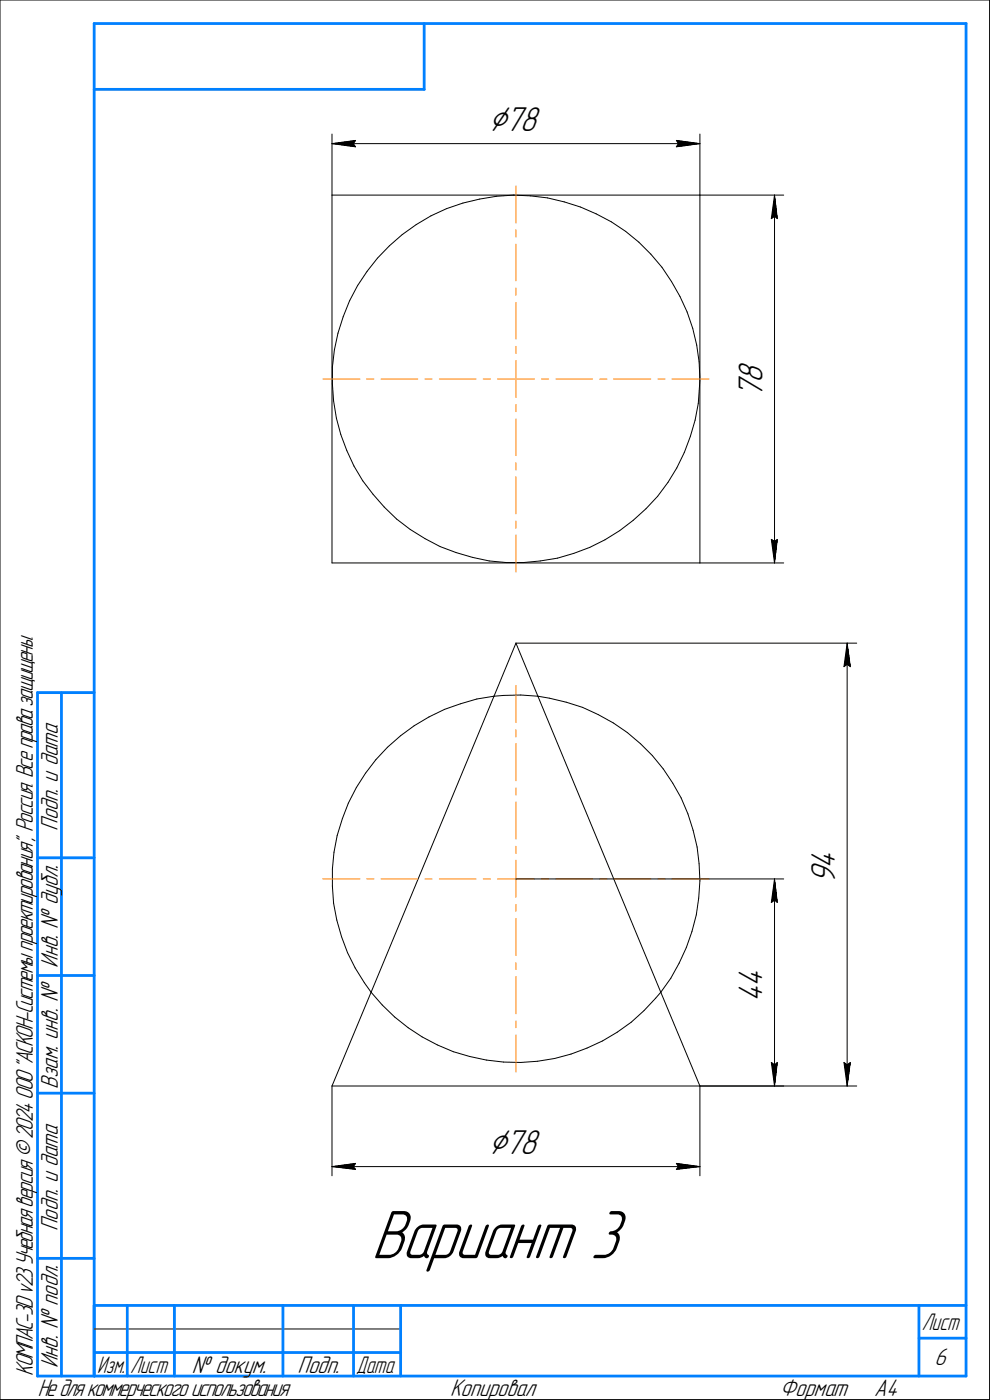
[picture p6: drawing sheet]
<svg xmlns="http://www.w3.org/2000/svg" width="210mm" height="297mm" viewBox="0 0 210 297" stroke-linecap="round" stroke-linejoin="round" font-family="sans-serif">
<defs><g id="words">
<text font-size="15.6" x="78.8" y="267">Вариант 3</text>
<g font-size="8.5">
<text x="103.7" y="27.9">⌀78</text>
<text x="103.7" y="245">⌀78</text>
</g>
<g font-size="7.8">
<text x="161.8" y="81.3" transform="rotate(-90 161.8 81.3)">8</text>
<text x="161.8" y="84.5" transform="rotate(-90 161.8 84.5)">7</text>
<text x="177.2" y="184.4" transform="rotate(-90 177.2 184.4)">4</text>
<text x="177.2" y="187.6" transform="rotate(-90 177.2 187.6)">9</text>
<text x="161.8" y="209.4" transform="rotate(-90 161.8 209.4)">4</text>
<text x="161.8" y="212.6" transform="rotate(-90 161.8 212.6)">4</text>
</g>
<g font-size="5.4">
<text x="12.3" y="176.2" transform="rotate(-90 12.3 176.2)">Подп. и дата</text>
<text x="12.3" y="205.3" transform="rotate(-90 12.3 205.3)">Инв. № дубл.</text>
<text x="12.3" y="231.1" transform="rotate(-90 12.3 231.1)">Взам. инв. №</text>
<text x="12.3" y="261.2" transform="rotate(-90 12.3 261.2)">Подп. и дата</text>
<text x="7" y="292" transform="rotate(-90 7 292)">КОМПАС-3Dv23Учебнаяверсия©2024ООО&quot;АСКОН-Системыпроектирования&quot;, Россия. Всеправазащищены.</text>
<text x="12.3" y="290.3" transform="rotate(-90 12.3 290.3)">Инв. № подл.</text>
<text x="40.7" y="291.3">№ докум.</text>
<text x="63.1" y="291.3">Подп.</text>
<text x="198.3" y="289.8">6</text>
<text x="8" y="296.3">Недлякоммерческогоиспользования</text>
<text x="95.5" y="296.3">Копировал</text>
<text x="165.5" y="296.3">Формат</text>
<text x="185.5" y="296.3">A4</text>
</g>
<g font-size="5.3">
<text x="195.6" y="282.3">Лист</text>
<text x="20.6" y="291.3">Изм.</text>
<text x="27.6" y="291.3">Лист</text>
<text x="75.6" y="291.3">Дата</text>
</g>
</g></defs>
<g fill="none" stroke="#000" stroke-width=".21">
<path d="M0 0v297zM0 0h210zM210 0v297zM70.4 28.4v13zM70.4 30.5l5-.7zM70.4 30.5l5 .7zM70.4 30.5h78.1zM74.9 30.5l.5 .7zM75.4 29.8l-.5 .7zM143.5 31.2l5-.7zM143.5 29.8l.4 .7zM143.5 29.8l5 .7z"/>
<path d="M143.9 30.5l-.4 .7zM148.5 28.4v13zM70.4 41.4v78.1zM70.4 41.4h39.1zM77.9 57.6l-2 3zM80.1 54.8l-2.2 2.8zM82.6 52.2l2.7-2.4zM82.6 52.2l-2.5 2.6zM85.3 49.8l3-2.1zM88.3 47.7l3.1-1.9zM91.4 45.8l3.3-1.5zM94.7 44.3l3.5-1.2z"/>
<path d="M98.2 43.1l3.6-.9zM101.8 42.2l3.5-.5zM105.3 41.7l3.7-.3zM109 41.4l3.6 .2zM109.5 41.4h39zM112.6 41.6l3.6 .4zM116.2 42l3.5 .8zM119.7 42.8l3.5 1.1zM123.2 43.9l3.3 1.5zM126.5 45.4l3.2 1.7zM129.7 47.1l3.1 2zM132.8 49.1l2.8 2.3z"/>
<path d="M135.6 51.4l2.5 2.5zM138.1 53.9l2.4 2.8zM140.5 56.7l2 3.1zM142.5 59.8l1.8 3.1zM148.5 41.4v78.1zM148.5 41.4h17.8zM163.7 46.4l.6-.5zM164.3 41.4l.6 5zM164.3 45.9l.6 .5zM164.3 41.4l-.6 5zM164.3 41.4v78.1zM70.5 77.9v3.5z"/>
<path d="M71 74.3l-.5 3.6zM71.7 70.7l-.7 3.6zM72.8 67.2l-1.1 3.5zM74.2 63.8l-1.4 3.4zM75.9 60.6l-1.7 3.2zM144.3 62.9l1.5 3.3zM145.8 66.2l1.2 3.5zM147 69.7l.8 3.5zM147.8 73.2l.5 3.6zM148.3 76.8l.2 3.6zM70.5 81.4l.3 3.7zM70.8 85.1l.6 3.6z"/>
<path d="M71.4 88.7l.9 3.5zM72.3 92.2l1.3 3.4zM73.6 95.6l1.5 3.3zM75.1 98.9l1.9 3.1zM143.6 99.3l-1.9 3.1zM145.2 96l-1.6 3.3zM146.5 92.6l-1.3 3.4zM147.5 89.2l-1 3.4zM148.2 85.6l-.7 3.6zM148.4 82l-.2 3.6zM148.5 80.4l-.1 1.6zM70.4 119.5h78.1z"/>
<path d="M77 102l2.2 2.9zM79.2 104.9l2.3 2.7zM81.5 107.6l2.7 2.6zM84.2 110.2l2.8 2.2zM87 112.4l3.2 1.9zM90.2 114.3l3.2 1.7zM93.4 116l3.4 1.3zM96.8 117.3l3.4 1zM100.2 118.3l3.6 .7zM103.8 119l3.6 .4zM107.4 119.4h3.7zM111.1 119.4l3.5-.4z"/>
<path d="M114.6 119l3.7-.6zM118.3 118.4l3.5-1zM121.8 117.4l3.3-1.2zM125.1 116.2l3.3-1.6zM128.4 114.6l3.1-2zM131.5 112.6l2.9-2.2zM134.4 110.4l2.7-2.5zM139.5 105.3l-2.4 2.6zM141.7 102.4l-2.2 2.9zM148.5 119.5h17.8zM163.7 114.5l.6 5zM163.7 114.5l.6 .4z"/>
<path d="M164.3 114.9l.6-.4zM164.9 114.5l-.6 5zM109.5 136.5l-4.7 11.2zM109.5 136.5l4.6 11.2zM109.5 136.5h72.3zM179.7 136.5l.7 5zM179.7 136.5l-.6 5zM179.7 136.5v94zM82.2 158.6l2.8-2.5zM82.2 158.6l-2.4 2.6zM85 156.1l2.9-2.1zM87.9 154l3.1-1.9z"/>
<path d="M91 152.1l3.3-1.6zM94.3 150.5l3.4-1.1zM97.7 149.4l3.5-1.1zM101.2 148.3l3.6-.6zM104.8 147.7l-26.1 62.9zM104.8 147.7l2.1-.1zM106.9 147.6l3.6-.1zM110.5 147.5l3.6 .2zM114.1 147.7l26.1 62.9zM114.1 147.7l2.5 .5zM116.6 148.2l3.5 .8zM120.1 149l3.5 1.1z"/>
<path d="M123.6 150.1l3.3 1.5zM126.9 151.6l3.2 1.8zM130.1 153.4l3 2zM133.1 155.4l2.8 2.4zM135.9 157.8l2.5 2.6zM179.1 141.5l.6-.5zM179.7 141l.7 .5zM71.5 177.3l-.6 3.5zM72.6 173.7l-1.1 3.6zM73.9 170.4l-1.3 3.3zM75.6 167.1l-1.7 3.3zM77.6 164.1l-2 3z"/>
<path d="M79.8 161.2l-2.2 2.9zM138.4 160.4l2.3 2.8zM140.7 163.2l2 3zM142.7 166.2l1.8 3.1zM144.5 169.3l1.5 3.4zM146 172.7l1.1 3.5zM147.1 176.2l.8 3.5zM147.9 179.7l.4 3.6zM70.5 184.4v3.6zM70.5 188l.3 3.7zM70.8 191.7l.7 3.5zM70.9 180.8l-.4 3.6z"/>
<path d="M71.5 195.2l1 3.6zM72.5 198.8l1.2 3.4zM109.5 186.5h56.8zM146.8 197.7l-1.2 3.4zM147.7 194.1l-.9 3.6zM148.3 190.6l-.6 3.5zM148.3 183.3l.2 3.6zM148.5 186.9l-.2 3.7zM163.7 191.5l.6-.5zM164.3 186.5l.6 5zM164.3 191l.6 .5zM164.3 186.5l-.6 5z"/>
<path d="M164.3 186.5v44zM73.7 202.2l1.7 3.2zM75.4 205.4l1.9 3.1zM77.3 208.5l1.4 2.1zM78.7 210.6l-8.3 19.9zM78.7 210.6l2.4 2.7zM81.1 213.3l2.6 2.5zM83.7 215.8l2.9 2.3zM86.6 218.1l3 1.9zM131 219l2.9-2.1zM133.9 216.9l2.8-2.4zM139.1 211.8l-2.4 2.7z"/>
<path d="M140.2 210.6l8.3 19.9zM140.2 210.6l-1.1 1.2zM142.3 207.6l-2.1 3zM144.1 204.4l-1.8 3.2zM145.6 201.1l-1.5 3.3zM70.4 230.5h78.1zM70.4 230.5v19zM89.6 220l3.2 1.7zM92.8 221.7l3.4 1.5zM96.2 223.2l3.5 1zM99.7 224.2l3.5 .8zM103.2 225l3.6 .4z"/>
<path d="M106.8 225.4l3.7 .1zM110.5 225.5l3.5-.3zM114 225.2l3.7-.6zM117.7 224.6l3.5-.9zM121.2 223.7l3.3-1.3zM124.5 222.4l3.3-1.5zM127.8 220.9l3.2-1.9zM148.5 230.5h17.8zM148.5 230.5h33.3zM148.5 230.5v19zM163.7 225.5l.6 5zM163.7 225.5l.6 .5z"/>
<path d="M164.3 226l.6-.5zM164.9 225.5l-.6 5zM179.1 225.5l.6 5zM179.1 225.5l.6 .5zM179.7 226l.7-.5zM180.4 225.5l-.7 5zM70.4 247.6l5-.7zM70.4 247.6l5 .6zM70.4 247.6h78.1zM74.9 247.6l.5 .6zM75.4 246.9l-.5 .7zM143.5 248.2l5-.6z"/>
<path d="M143.5 246.9l.4 .7zM143.5 246.9l5 .7zM143.9 247.6l-.4 .6zM0 297h210zM20 282h65z"/>
</g>
<g fill="none" stroke="#ff8000" stroke-width=".21">
<path d="M109.5 39.5v7.8zM109.5 48.8v1.5zM109.5 51.8v7.8zM109.5 61.1v1.6zM109.5 64.2v7.8zM109.5 73.5v1.5zM109.5 76.5v3.9zM68.5 80.4h7.9zM77.8 80.4h1.5zM80.9 80.4h7.7zM90.2 80.4h1.5zM93.2 80.4h7.8z"/>
<path d="M102.5 80.4h1.6zM105.6 80.4h3.9zM109.5 80.4h3.9zM109.5 98.2v1.5zM109.5 88.9v7.8zM109.5 85.9v1.5zM109.5 80.4v3.9zM114.9 80.4h1.5zM117.9 80.4h7.8zM127.3 80.4h1.5zM130.2 80.4h7.9zM139.6 80.4h1.5z"/>
<path d="M142.6 80.4h7.9zM109.5 113.5v7.9zM109.5 110.6v1.5zM109.5 101.2v7.9zM109.5 145.5v7.8zM109.5 154.9v1.5zM109.5 157.8v7.9zM109.5 167.2v1.5zM109.5 170.2v7.9zM109.5 179.6v1.5zM68.5 186.5h7.9zM77.8 186.5h1.5z"/>
<path d="M80.9 186.5h7.7zM90.2 186.5h1.5zM93.2 186.5h7.8zM102.5 186.5h1.6zM105.6 186.5h3.9zM109.5 186.5h3.9zM109.5 194.9v7.9zM109.5 191.9v1.5zM109.5 186.5v3.9zM109.5 182.5v4zM114.9 186.5h1.5zM117.9 186.5h7.8z"/>
<path d="M127.3 186.5h1.5zM130.2 186.5h7.9zM139.6 186.5h1.5zM142.6 186.5h7.9zM109.5 219.6v7.9zM109.5 216.7v1.4zM109.5 207.3v7.8zM109.5 204.3v1.4z"/>
</g>
<g fill="#fff" stroke="#fff" stroke-width=".21">
<path d="M156.2 204.4h7.1zM156.2 204.5h7.1zM156.2 204.6h7.1zM156.2 204.6h7.1zM156.2 204.7h7.1zM156.2 204.8h7.1zM156.2 204.9h7.1zM156.2 205h7.1zM156.2 205.1h7.1zM156.2 205.1h7.1zM156.2 205.2h7.1zM156.2 205.3h7.1zM156.2 205.4h7.1zM156.2 205.5h7.1zM156.2 205.6h7.1zM156.2 205.7h7.1zM156.2 205.7h7.1zM156.2 205.8h7.1zM156.2 205.9h7.1zM156.2 206h7.1zM156.2 206.1h7.1zM156.2 206.2h7.1zM156.2 206.2h7.1zM156.2 206.3h7.1zM156.2 206.4h7.1zM156.2 206.5h7.1zM156.2 206.6h7.1zM156.2 206.7h7.1zM156.2 206.8h7.1zM156.2 206.8h7.1zM156.2 206.9h7.1zM156.2 207h7.1zM156.2 207.1h7.1zM156.2 207.2h7.1zM156.2 207.3h7.1zM156.2 207.3h7.1zM156.2 207.4h7.1zM156.2 207.5h7.1zM156.2 207.6h7.1zM156.2 207.7h7.1zM156.2 207.8h7.1zM156.2 207.9h7.1zM156.2 207.9h7.1zM156.2 208h7.1zM156.2 208.1h7.1zM156.2 208.2h7.1zM156.2 208.3h7.1zM156.2 208.4h7.1zM156.2 208.4h7.1zM156.2 208.5h7.1zM156.2 208.6h7.1zM156.2 208.7h7.1zM156.2 208.8h7.1zM156.2 208.9h7.1zM156.2 209h7.1zM156.2 209h7.1zM156.2 209.1h7.1zM156.2 209.2h7.1zM156.2 209.3h7.1zM156.2 209.4h7.1zM156.2 209.5h7.1zM156.2 209.5h7.1zM156.2 209.6h7.1zM156.2 209.7h7.1zM156.2 209.8h7.1zM156.2 209.9h7.1zM156.2 210h7.1zM156.2 210.1h7.1zM156.2 210.1h7.1zM156.2 210.2h7.1zM156.2 210.3h7.1zM156.2 210.4h7.1zM156.2 210.5h7.1zM156.2 210.6h7.1zM156.2 210.7h7.1zM156.2 210.7h7.1zM156.2 210.8h7.1zM156.2 210.9h7.1zM156.2 211h7.1zM156.2 211.1h7.1zM156.2 211.2h7.1zM156.2 211.2h7.1zM156.2 211.3h7.1zM156.2 211.4h7.1zM156.2 211.5h7.1zM156.2 211.6h7.1zM156.2 211.7h7.1zM156.2 211.8h7.1zM156.2 211.8h7.1zM156.2 211.9h7.1zM156.2 212h7.1zM156.2 212.1h7.1zM156.2 212.2h7.1zM156.2 212.3h7.1zM156.2 212.3h7.1zM156.2 212.4h7.1zM156.2 212.5h7.1z"/>
<path d="M163.1 225h2.4zM163.2 225h2.3zM163.2 225.1h2.3zM163.2 225.2h2.3zM163.2 225.3h2.3zM163.2 225.4h2.3zM163.2 225.5h2.3zM163.2 225.6h2.3zM163.2 225.6h2.2zM163.2 225.7h2.2zM163.2 225.8h2.2zM163.2 225.9h2.2zM163.2 226h2.2zM163.2 226.1h2.2zM163.2 226.1h2.2zM163.3 226.2h2.1zM163.3 226.3h2.1zM163.3 226.4h2.1zM163.3 226.5h2.1zM163.3 226.6h2.1zM163.3 226.7h2.1zM163.3 226.7h2.1zM163.3 226.8h2zM163.4 226.9h1.9zM163.4 227h1.9zM163.4 227.1h1.9zM163.4 227.2h1.9zM163.4 227.2h1.9zM163.4 227.3h1.9zM163.4 227.4h1.9zM163.5 227.5h1.7zM163.5 227.6h1.7zM163.5 227.7h1.7zM163.5 227.8h1.7zM163.5 227.8h1.7zM163.5 227.9h1.7zM163.5 228h1.7zM163.6 228.1h1.5zM163.6 228.2h1.5zM163.6 228.3h1.5zM163.6 228.3h1.5zM163.6 228.4h1.5zM163.6 228.5h1.5zM163.6 228.6h1.5zM163.6 228.7h1.4zM163.7 228.8h1.3zM163.7 228.9h1.3zM163.7 228.9h1.2zM163.7 229h1.2zM163.8 229.1h1.1zM163.8 229.2h1zM163.8 229.3h1zM163.9 229.4h.9zM163.9 229.4h.9zM164 229.5h.8zM164 229.6h.7zM164.1 229.7h.6zM164.1 229.8h.6zM164.1 229.9h.5zM164.2 230h.4zM164.2 230h.3zM164.3 230.1h.2zM164.3 230.2h.2z"/>
<path d="M164.3 186.8h.2zM164.3 186.9h.2zM164.2 186.9h.3zM164.2 187h.4zM164.1 187.1h.5zM164.1 187.2h.6zM164.1 187.3h.6zM164 187.4h.7zM164 187.5h.8zM163.9 187.5h.9zM163.9 187.6h.9zM163.8 187.7h1zM163.8 187.8h1zM163.8 187.9h1.1zM163.7 188h1.2zM163.7 188h1.2zM163.7 188.1h1.3zM163.7 188.2h1.3zM163.6 188.3h1.4zM163.6 188.4h1.5zM163.6 188.5h1.5zM163.6 188.6h1.5zM163.6 188.6h1.5zM163.6 188.7h1.5zM163.6 188.8h1.5zM163.6 188.9h1.5zM163.5 189h1.7zM163.5 189.1h1.7zM163.5 189.1h1.7zM163.5 189.2h1.7zM163.5 189.3h1.7zM163.5 189.4h1.7zM163.5 189.5h1.7zM163.4 189.6h1.9zM163.4 189.7h1.9zM163.4 189.7h1.9zM163.4 189.8h1.9zM163.4 189.9h1.9zM163.4 190h1.9zM163.4 190.1h1.9zM163.3 190.2h2zM163.3 190.2h2.1zM163.3 190.3h2.1zM163.3 190.4h2.1zM163.3 190.5h2.1zM163.3 190.6h2.1zM163.3 190.7h2.1zM163.3 190.8h2.1zM163.2 190.8h2.2zM163.2 190.9h2.2zM163.2 191h2.2zM163.2 191.1h2.2zM163.2 191.2h2.2zM163.2 191.3h2.2zM163.2 191.3h2.2zM163.2 191.4h2.3zM163.2 191.5h2.3zM163.2 191.6h2.3zM163.2 191.7h2.3zM163.2 191.8h2.3zM163.2 191.9h2.3zM163.2 191.9h2.3z"/>
<path d="M171.6 179.4h7.1zM171.6 179.5h7.1zM171.6 179.6h7.1zM171.6 179.7h7.1zM171.6 179.7h7.1zM171.6 179.8h7.1zM171.6 179.9h7.1zM171.6 180h7.1zM171.6 180.1h7.1zM171.6 180.2h7.1zM171.6 180.3h7.1zM171.6 180.3h7.1zM171.6 180.4h7.1zM171.6 180.5h7.1zM171.6 180.6h7.1zM171.6 180.7h7.1zM171.6 180.8h7.1zM171.6 180.8h7.1zM171.6 180.9h7.1zM171.6 181h7.1zM171.6 181.1h7.1zM171.6 181.2h7.1zM171.6 181.3h7.1zM171.6 181.4h7.1zM171.6 181.4h7.1zM171.6 181.5h7.1zM171.6 181.6h7.1zM171.6 181.7h7.1zM171.6 181.8h7.1zM171.6 181.9h7.1zM171.6 181.9h7.1zM171.6 182h7.1zM171.6 182.1h7.1zM171.6 182.2h7.1zM171.6 182.3h7.1zM171.6 182.4h7.1zM171.6 182.5h7.1zM171.6 182.5h7.1zM171.6 182.6h7.1zM171.6 182.7h7.1zM171.6 182.8h7.1zM171.6 182.9h7.1zM171.6 183h7.1zM171.6 183h7.1zM171.6 183.1h7.1zM171.6 183.2h7.1zM171.6 183.3h7.1zM171.6 183.4h7.1zM171.6 183.5h7.1zM171.6 183.6h7.1zM171.6 183.6h7.1zM171.6 183.7h7.1zM171.6 183.8h7.1zM171.6 183.9h7.1zM171.6 184h7.1zM171.6 184.1h7.1zM171.6 184.1h7.1zM171.6 184.2h7.1zM171.6 184.3h7.1zM171.6 184.4h7.1zM171.6 184.5h7.1zM171.6 184.6h7.1zM171.6 184.7h7.1zM171.6 184.7h7.1zM171.6 184.8h7.1zM171.6 184.9h7.1zM171.6 185h7.1zM171.6 185.1h7.1zM171.6 185.2h7.1zM171.6 185.3h7.1zM171.6 185.3h7.1zM171.6 185.4h7.1zM171.6 185.5h7.1zM171.6 185.6h7.1zM171.6 185.7h7.1zM171.6 185.8h7.1zM171.6 185.8h7.1zM171.6 185.9h7.1zM171.6 186h7.1zM171.6 186.1h7.1zM171.6 186.2h7.1zM171.6 186.3h7.1zM171.6 186.4h7.1zM171.6 186.4h7.1zM171.6 186.5h7.1zM171.6 186.6h7.1zM171.6 186.7h7.1zM171.6 186.8h7.1zM171.6 186.9h7.1zM171.6 186.9h7.1zM171.6 187h7.1zM171.6 187.1h7.1zM171.6 187.2h7.1zM171.6 187.3h7.1zM171.6 187.4h7.1zM171.6 187.5h7.1z"/>
<path d="M178.6 225h2.4zM178.6 225h2.4zM178.6 225.1h2.4zM178.6 225.2h2.4zM178.6 225.3h2.4zM178.6 225.4h2.4zM178.6 225.5h2.4zM178.6 225.6h2.4zM178.7 225.6h2.2zM178.7 225.7h2.2zM178.7 225.8h2.2zM178.7 225.9h2.2zM178.7 226h2.2zM178.7 226.1h2.2zM178.7 226.1h2.2zM178.8 226.2h2zM178.8 226.3h2zM178.8 226.4h2zM178.8 226.5h2zM178.8 226.6h2zM178.8 226.7h2zM178.8 226.7h2zM178.8 226.8h2zM178.9 226.9h1.9zM178.9 227h1.9zM178.9 227.1h1.9zM178.9 227.2h1.9zM178.9 227.2h1.9zM178.9 227.3h1.9zM178.9 227.4h1.9zM179 227.5h1.7zM179 227.6h1.7zM179 227.7h1.7zM179 227.8h1.7zM179 227.8h1.7zM179 227.9h1.7zM179 228h1.7zM179.1 228.1h1.5zM179.1 228.2h1.5zM179.1 228.3h1.5zM179.1 228.3h1.5zM179.1 228.4h1.5zM179.1 228.5h1.5zM179.1 228.6h1.5zM179.1 228.7h1.4zM179.2 228.8h1.3zM179.2 228.9h1.3zM179.2 228.9h1.2zM179.2 229h1.2zM179.2 229.1h1.1zM179.3 229.2h1zM179.3 229.3h1zM179.4 229.4h.9zM179.4 229.4h.9zM179.4 229.5h.8zM179.5 229.6h.7zM179.5 229.7h.6zM179.5 229.8h.6zM179.6 229.9h.4zM179.6 230h.4zM179.7 230h.3zM179.7 230.1h.2zM179.7 230.2h.2z"/>
<path d="M179.7 136.7h.2zM179.7 136.8h.2zM179.7 136.9h.3zM179.6 137h.4zM179.6 137.1h.4zM179.5 137.2h.6zM179.5 137.2h.6zM179.5 137.3h.7zM179.4 137.4h.8zM179.4 137.5h.9zM179.4 137.6h.9zM179.3 137.7h1zM179.3 137.8h1zM179.2 137.8h1.1zM179.2 137.9h1.2zM179.2 138h1.2zM179.2 138.1h1.3zM179.2 138.2h1.3zM179.1 138.3h1.4zM179.1 138.3h1.5zM179.1 138.4h1.5zM179.1 138.5h1.5zM179.1 138.6h1.5zM179.1 138.7h1.5zM179.1 138.8h1.5zM179.1 138.9h1.5zM179 138.9h1.7zM179 139h1.7zM179 139.1h1.7zM179 139.2h1.7zM179 139.3h1.7zM179 139.4h1.7zM179 139.4h1.7zM178.9 139.5h1.9zM178.9 139.6h1.9zM178.9 139.7h1.9zM178.9 139.8h1.9zM178.9 139.9h1.9zM178.9 140h1.9zM178.9 140h1.9zM178.8 140.1h2zM178.8 140.2h2zM178.8 140.3h2zM178.8 140.4h2zM178.8 140.5h2zM178.8 140.5h2zM178.8 140.6h2zM178.8 140.7h2zM178.7 140.8h2.2zM178.7 140.9h2.2zM178.7 141h2.2zM178.7 141.1h2.2zM178.7 141.1h2.2zM178.7 141.2h2.2zM178.7 141.3h2.2zM178.6 141.4h2.4zM178.6 141.5h2.4zM178.6 141.6h2.4zM178.6 141.6h2.4zM178.6 141.7h2.4zM178.6 141.8h2.4zM178.6 141.9h2.4z"/>
<path d="M103.6 239.3h11.7zM103.6 239.4h11.7zM103.6 239.4h11.7zM103.6 239.5h11.7zM103.6 239.6h11.7zM103.6 239.7h11.7zM103.6 239.8h11.7zM103.6 239.9h11.7zM103.6 239.9h11.7zM103.6 240h11.7zM103.6 240.1h11.7zM103.6 240.2h11.7zM103.6 240.3h11.7zM103.6 240.4h11.7zM103.6 240.5h11.7zM103.6 240.5h11.7zM103.6 240.6h11.7zM103.6 240.7h11.7zM103.6 240.8h11.7zM103.6 240.9h11.7zM103.6 241h11.7zM103.6 241h11.7zM103.6 241.1h11.7zM103.6 241.2h11.7zM103.6 241.3h11.7zM103.6 241.4h11.7zM103.6 241.5h11.7zM103.6 241.6h11.7zM103.6 241.6h11.7zM103.6 241.7h11.7zM103.6 241.8h11.7zM103.6 241.9h11.7zM103.6 242h11.7zM103.6 242.1h11.7zM103.6 242.1h11.7zM103.6 242.2h11.7zM103.6 242.3h11.7zM103.6 242.4h11.7zM103.6 242.5h11.7zM103.6 242.6h11.7zM103.6 242.7h11.7zM103.6 242.7h11.7zM103.6 242.8h11.7zM103.6 242.9h11.7zM103.6 243h11.7zM103.6 243.1h11.7zM103.6 243.2h11.7zM103.6 243.2h11.7zM103.6 243.3h11.7zM103.6 243.4h11.7zM103.6 243.5h11.7zM103.6 243.6h11.7zM103.6 243.7h11.7zM103.6 243.8h11.7zM103.6 243.8h11.7zM103.6 243.9h11.7zM103.6 244h11.7zM103.6 244.1h11.7zM103.6 244.2h11.7zM103.6 244.3h11.7zM103.6 244.3h11.7zM103.6 244.4h11.7zM103.6 244.5h11.7zM103.6 244.6h11.7zM103.6 244.7h11.7zM103.6 244.8h11.7zM103.6 244.9h11.7zM103.6 244.9h11.7zM103.6 245h11.7zM103.6 245.1h11.7zM103.6 245.2h11.7zM103.6 245.3h11.7zM103.6 245.4h11.7zM103.6 245.4h11.7zM103.6 245.5h11.7zM103.6 245.6h11.7zM103.6 245.7h11.7zM103.6 245.8h11.7zM103.6 245.9h11.7zM103.6 246h11.7zM103.6 246h11.7zM103.6 246.1h11.7zM103.6 246.2h11.7zM103.6 246.3h11.7zM103.6 246.4h11.7zM103.6 246.5h11.7z"/>
<path d="M75.4 246.4h.5zM74.8 246.5h1.1zM74.1 246.5h1.8zM73.5 246.6h2.4zM72.9 246.7h3zM72.2 246.8h3.7zM72.1 246.9h3.8zM71.9 247h4zM71.6 247.1h4.3zM71.5 247.1h4.4zM71.3 247.2h4.6zM71 247.3h4.9zM70.9 247.4h5zM70.7 247.5h5.2zM70.4 247.6h5.5zM70.7 247.6h5.2zM71 247.7h4.9zM71.1 247.8h4.8zM71.4 247.9h4.5zM71.6 248h4.3zM71.8 248.1h4.1zM72.1 248.2h3.8zM72.2 248.2h3.7zM72.9 248.3h3zM73.5 248.4h2.4zM74.1 248.5h1.8zM74.8 248.6h1.1zM75.4 248.7h.5z"/>
<path d="M143 246.4h.7zM143 246.5h1.3zM143 246.5h1.9zM143 246.6h2.5zM143 246.7h3.1zM143 246.8h3.7zM143 246.9h4zM143 247h4.2zM143 247.1h4.3zM143 247.1h4.6zM143 247.2h4.7zM143 247.3h4.9zM143 247.4h5.2zM143 247.5h5.3zM143 247.6h5.5zM143 247.6h5.3zM143 247.7h5.1zM143 247.8h4.9zM143 247.9h4.7zM143 248h4.4zM143 248.1h4.2zM143 248.2h4zM143 248.2h3.7zM143 248.3h3.1zM143 248.4h2.5zM143 248.5h1.9zM143 248.6h1.3zM143 248.7h.7z"/>
<path d="M103.6 22.2h11.7zM103.6 22.3h11.7zM103.6 22.4h11.7zM103.6 22.4h11.7zM103.6 22.5h11.7zM103.6 22.6h11.7zM103.6 22.7h11.7zM103.6 22.8h11.7zM103.6 22.9h11.7zM103.6 22.9h11.7zM103.6 23h11.7zM103.6 23.1h11.7zM103.6 23.2h11.7zM103.6 23.3h11.7zM103.6 23.4h11.7zM103.6 23.5h11.7zM103.6 23.5h11.7zM103.6 23.6h11.7zM103.6 23.7h11.7zM103.6 23.8h11.7zM103.6 23.9h11.7zM103.6 24h11.7zM103.6 24h11.7zM103.6 24.1h11.7zM103.6 24.2h11.7zM103.6 24.3h11.7zM103.6 24.4h11.7zM103.6 24.5h11.7zM103.6 24.6h11.7zM103.6 24.6h11.7zM103.6 24.7h11.7zM103.6 24.8h11.7zM103.6 24.9h11.7zM103.6 25h11.7zM103.6 25.1h11.7zM103.6 25.1h11.7zM103.6 25.2h11.7zM103.6 25.3h11.7zM103.6 25.4h11.7zM103.6 25.5h11.7zM103.6 25.6h11.7zM103.6 25.7h11.7zM103.6 25.7h11.7zM103.6 25.8h11.7zM103.6 25.9h11.7zM103.6 26h11.7zM103.6 26.1h11.7zM103.6 26.2h11.7zM103.6 26.2h11.7zM103.6 26.3h11.7zM103.6 26.4h11.7zM103.6 26.5h11.7zM103.6 26.6h11.7zM103.6 26.7h11.7zM103.6 26.8h11.7zM103.6 26.8h11.7zM103.6 26.9h11.7zM103.6 27h11.7zM103.6 27.1h11.7zM103.6 27.2h11.7zM103.6 27.3h11.7zM103.6 27.3h11.7zM103.6 27.4h11.7zM103.6 27.5h11.7zM103.6 27.6h11.7zM103.6 27.7h11.7zM103.6 27.8h11.7zM103.6 27.9h11.7zM103.6 27.9h11.7zM103.6 28h11.7zM103.6 28.1h11.7zM103.6 28.2h11.7zM103.6 28.3h11.7zM103.6 28.4h11.7zM103.6 28.4h11.7zM103.6 28.5h11.7zM103.6 28.6h11.7zM103.6 28.7h11.7zM103.6 28.8h11.7zM103.6 28.9h11.7zM103.6 29h11.7zM103.6 29h11.7zM103.6 29.1h11.7zM103.6 29.2h11.7zM103.6 29.3h11.7zM103.6 29.4h11.7z"/>
<path d="M75.4 29.3h.5zM74.8 29.4h1.1zM74.1 29.5h1.8zM73.5 29.5h2.4zM72.9 29.6h3zM72.2 29.7h3.7zM72.1 29.8h3.8zM71.9 29.9h4zM71.6 30h4.3zM71.5 30.1h4.4zM71.3 30.1h4.6zM71 30.2h4.9zM70.9 30.3h5zM70.7 30.4h5.2zM70.4 30.5h5.5zM70.7 30.6h5.2zM70.9 30.6h5zM71 30.7h4.9zM71.3 30.8h4.6zM71.5 30.9h4.4zM71.6 31h4.3zM71.9 31.1h4zM72.1 31.2h3.8zM72.2 31.2h3.7zM73 31.3h2.9zM73.7 31.4h2.2zM74.5 31.5h1.4zM75.3 31.6h.6z"/>
<path d="M143 29.3h.7zM143 29.4h1.3zM143 29.5h1.9zM143 29.5h2.5zM143 29.6h3.1zM143 29.7h3.7zM143 29.8h4zM143 29.9h4.2zM143 30h4.3zM143 30.1h4.6zM143 30.1h4.7zM143 30.2h4.9zM143 30.3h5.2zM143 30.4h5.3zM143 30.5h5.5zM143 30.6h5.3zM143 30.6h5.2zM143 30.7h4.9zM143 30.8h4.7zM143 30.9h4.6zM143 31h4.3zM143 31.1h4.2zM143 31.2h4zM143 31.2h3.7zM143 31.3h3zM143 31.4h2.3zM143 31.5h1.5zM143 31.6h.8z"/>
<path d="M156.2 76.4h7.1zM156.2 76.5h7.1zM156.2 76.5h7.1zM156.2 76.6h7.1zM156.2 76.7h7.1zM156.2 76.8h7.1zM156.2 76.9h7.1zM156.2 77h7.1zM156.2 77h7.1zM156.2 77.1h7.1zM156.2 77.2h7.1zM156.2 77.3h7.1zM156.2 77.4h7.1zM156.2 77.5h7.1zM156.2 77.6h7.1zM156.2 77.6h7.1zM156.2 77.7h7.1zM156.2 77.8h7.1zM156.2 77.9h7.1zM156.2 78h7.1zM156.2 78.1h7.1zM156.2 78.1h7.1zM156.2 78.2h7.1zM156.2 78.3h7.1zM156.2 78.4h7.1zM156.2 78.5h7.1zM156.2 78.6h7.1zM156.2 78.7h7.1zM156.2 78.7h7.1zM156.2 78.8h7.1zM156.2 78.9h7.1zM156.2 79h7.1zM156.2 79.1h7.1zM156.2 79.2h7.1zM156.2 79.2h7.1zM156.2 79.3h7.1zM156.2 79.4h7.1zM156.2 79.5h7.1zM156.2 79.6h7.1zM156.2 79.7h7.1zM156.2 79.8h7.1zM156.2 79.8h7.1zM156.2 79.9h7.1zM156.2 80h7.1zM156.2 80.1h7.1zM156.2 80.2h7.1zM156.2 80.3h7.1zM156.2 80.3h7.1zM156.2 80.4h7.1zM156.2 80.5h7.1zM156.2 80.6h7.1zM156.2 80.7h7.1zM156.2 80.8h7.1zM156.2 80.9h7.1zM156.2 80.9h7.1zM156.2 81h7.1zM156.2 81.1h7.1zM156.2 81.2h7.1zM156.2 81.3h7.1zM156.2 81.4h7.1zM156.2 81.4h7.1zM156.2 81.5h7.1zM156.2 81.6h7.1zM156.2 81.7h7.1zM156.2 81.8h7.1zM156.2 81.9h7.1zM156.2 82h7.1zM156.2 82h7.1zM156.2 82.1h7.1zM156.2 82.2h7.1zM156.2 82.3h7.1zM156.2 82.4h7.1zM156.2 82.5h7.1zM156.2 82.5h7.1zM156.2 82.6h7.1zM156.2 82.7h7.1zM156.2 82.8h7.1zM156.2 82.9h7.1zM156.2 83h7.1zM156.2 83.1h7.1zM156.2 83.1h7.1zM156.2 83.2h7.1zM156.2 83.3h7.1zM156.2 83.4h7.1zM156.2 83.5h7.1zM156.2 83.6h7.1zM156.2 83.7h7.1zM156.2 83.7h7.1zM156.2 83.8h7.1zM156.2 83.9h7.1zM156.2 84h7.1zM156.2 84.1h7.1zM156.2 84.2h7.1zM156.2 84.2h7.1zM156.2 84.3h7.1zM156.2 84.4h7.1z"/>
<path d="M164.3 41.7h.2zM164.3 41.7h.2zM164.2 41.8h.3zM164.2 41.9h.4zM164.1 42h.5zM164.1 42.1h.6zM164.1 42.2h.6zM164 42.2h.7zM164 42.3h.8zM163.9 42.4h.9zM163.9 42.5h.9zM163.8 42.6h1zM163.8 42.7h1zM163.8 42.8h1.1zM163.7 42.8h1.2zM163.7 42.9h1.2zM163.7 43h1.3zM163.7 43.1h1.3zM163.6 43.2h1.4zM163.6 43.3h1.5zM163.6 43.3h1.5zM163.6 43.4h1.5zM163.6 43.5h1.5zM163.6 43.6h1.5zM163.6 43.7h1.5zM163.6 43.8h1.5zM163.5 43.9h1.7zM163.5 43.9h1.7zM163.5 44h1.7zM163.5 44.1h1.7zM163.5 44.2h1.7zM163.5 44.3h1.7zM163.5 44.4h1.7zM163.4 44.4h1.9zM163.4 44.5h1.9zM163.4 44.6h1.9zM163.4 44.7h1.9zM163.4 44.8h1.9zM163.4 44.9h1.9zM163.4 45h1.9zM163.3 45h2zM163.3 45.1h2.1zM163.3 45.2h2.1zM163.3 45.3h2.1zM163.3 45.4h2.1zM163.3 45.5h2.1zM163.3 45.6h2.1zM163.3 45.6h2.1zM163.2 45.7h2.2zM163.2 45.8h2.2zM163.2 45.9h2.2zM163.2 46h2.2zM163.2 46.1h2.2zM163.2 46.1h2.2zM163.2 46.2h2.2zM163.2 46.3h2.3zM163.2 46.4h2.3zM163.2 46.5h2.3zM163.2 46.6h2.3zM163.2 46.7h2.3zM163.2 46.7h2.3zM163.2 46.8h2.3z"/>
<path d="M163.1 114h2.4zM163.2 114h2.3zM163.2 114.1h2.3zM163.2 114.2h2.3zM163.2 114.3h2.3zM163.2 114.4h2.3zM163.2 114.5h2.3zM163.2 114.6h2.3zM163.2 114.6h2.2zM163.2 114.7h2.2zM163.2 114.8h2.2zM163.2 114.9h2.2zM163.2 115h2.2zM163.2 115.1h2.2zM163.2 115.1h2.2zM163.3 115.2h2.1zM163.3 115.3h2.1zM163.3 115.4h2.1zM163.3 115.5h2.1zM163.3 115.6h2.1zM163.3 115.7h2.1zM163.3 115.7h2.1zM163.3 115.8h2zM163.4 115.9h1.9zM163.4 116h1.9zM163.4 116.1h1.9zM163.4 116.2h1.9zM163.4 116.2h1.9zM163.4 116.3h1.9zM163.4 116.4h1.9zM163.5 116.5h1.7zM163.5 116.6h1.7zM163.5 116.7h1.7zM163.5 116.8h1.7zM163.5 116.8h1.7zM163.5 116.9h1.7zM163.5 117h1.7zM163.6 117.1h1.5zM163.6 117.2h1.5zM163.6 117.3h1.5zM163.6 117.3h1.5zM163.6 117.4h1.5zM163.6 117.5h1.5zM163.6 117.6h1.5zM163.6 117.7h1.4zM163.7 117.8h1.3zM163.7 117.9h1.3zM163.7 117.9h1.2zM163.7 118h1.2zM163.8 118.1h1.1zM163.8 118.2h1zM163.8 118.3h1zM163.9 118.4h.9zM163.9 118.4h.9zM164 118.5h.8zM164 118.6h.7zM164.1 118.7h.6zM164.1 118.8h.6zM164.1 118.9h.5zM164.2 119h.4zM164.2 119h.3zM164.3 119.1h.2zM164.3 119.2h.2z"/>
<path d="M78.8 255.8h55.5zM78.8 255.9h55.5zM78.8 255.9h55.5zM78.8 256h55.5zM78.8 256.1h55.5zM78.8 256.2h55.5zM78.8 256.3h55.5zM78.8 256.4h55.5zM78.8 256.5h55.5zM78.8 256.5h55.5zM78.8 256.6h55.5zM78.8 256.7h55.5zM78.8 256.8h55.5zM78.8 256.9h55.5zM78.8 257h55.5zM78.8 257h55.5zM78.8 257.1h55.5zM78.8 257.2h55.5zM78.8 257.3h55.5zM78.8 257.4h55.5zM78.8 257.5h55.5zM78.8 257.6h55.5zM78.8 257.6h55.5zM78.8 257.7h55.5zM78.8 257.8h55.5zM78.8 257.9h55.5zM78.8 258h55.5zM78.8 258.1h55.5zM78.8 258.1h55.5zM78.8 258.2h55.5zM78.8 258.3h55.5zM78.8 258.4h55.5zM78.8 258.5h55.5zM78.8 258.6h55.5zM78.8 258.7h55.5zM78.8 258.7h55.5zM78.8 258.8h55.5zM78.8 258.9h55.5zM78.8 259h55.5zM78.8 259.1h55.5zM78.8 259.2h55.5zM78.8 259.2h55.5zM78.8 259.3h55.5zM78.8 259.4h55.5zM78.8 259.5h55.5zM78.8 259.6h55.5zM78.8 259.7h55.5zM78.8 259.8h55.5zM78.8 259.8h55.5zM78.8 259.9h55.5zM78.8 260h55.5zM78.8 260.1h55.5zM78.8 260.2h55.5zM78.8 260.3h55.5zM78.8 260.3h55.5zM78.8 260.4h55.5zM78.8 260.5h55.5zM78.8 260.6h55.5zM78.8 260.7h55.5zM78.8 260.8h55.5zM78.8 260.9h55.5zM78.8 260.9h55.5zM78.8 261h55.5zM78.8 261.1h55.5zM78.8 261.2h55.5zM78.8 261.3h55.5zM78.8 261.4h55.5zM78.8 261.5h55.5zM78.8 261.5h55.5zM78.8 261.6h55.5zM78.8 261.7h55.5zM78.8 261.8h55.5zM78.8 261.9h55.5zM78.8 262h55.5zM78.8 262h55.5zM78.8 262.1h55.5zM78.8 262.2h55.5zM78.8 262.3h55.5zM78.8 262.4h55.5zM78.8 262.5h55.5zM78.8 262.6h55.5zM78.8 262.6h55.5zM78.8 262.7h55.5zM78.8 262.8h55.5zM78.8 262.9h55.5zM78.8 263h55.5zM78.8 263.1h55.5zM78.8 263.1h55.5zM78.8 263.2h55.5zM78.8 263.3h55.5zM78.8 263.4h55.5zM78.8 263.5h55.5zM78.8 263.6h55.5zM78.8 263.7h55.5zM78.8 263.7h55.5zM78.8 263.8h55.5zM78.8 263.9h55.5zM78.8 264h55.5zM78.8 264.1h55.5zM78.8 264.2h55.5zM78.8 264.2h55.5zM78.8 264.3h55.5zM78.8 264.4h55.5zM78.8 264.5h55.5zM78.8 264.6h55.5zM78.8 264.7h55.5zM78.8 264.8h55.5zM78.8 264.8h55.5zM78.8 264.9h55.5zM78.8 265h55.5zM78.8 265.1h55.5zM78.8 265.2h55.5zM78.8 265.3h55.5zM78.8 265.3h55.5zM78.8 265.4h55.5zM78.8 265.5h55.5zM78.8 265.6h55.5zM78.8 265.7h55.5zM78.8 265.8h55.5zM78.8 265.9h55.5zM78.8 265.9h55.5zM78.8 266h55.5zM78.8 266.1h55.5zM78.8 266.2h55.5zM78.8 266.3h55.5zM78.8 266.4h55.5zM78.8 266.4h55.5zM78.8 266.5h55.5zM78.8 266.6h55.5zM78.8 266.7h55.5zM78.8 266.8h55.5zM78.8 266.9h55.5zM78.8 267h55.5zM78.8 267h55.5zM78.8 267.1h55.5zM78.8 267.2h55.5zM78.8 267.3h55.5zM78.8 267.4h55.5zM78.8 267.5h55.5zM78.8 267.5h55.5zM78.8 267.6h55.5zM78.8 267.7h55.5zM78.8 267.8h55.5zM78.8 267.9h55.5zM78.8 268h55.5zM78.8 268.1h55.5zM78.8 268.1h55.5zM78.8 268.2h55.5zM78.8 268.3h55.5zM78.8 268.4h55.5zM78.8 268.5h55.5zM78.8 268.6h55.5zM78.8 268.6h55.5zM78.8 268.7h55.5zM78.8 268.8h55.5zM78.8 268.9h55.5zM78.8 269h55.5zM78.8 269.1h55.5zM78.8 269.2h55.5zM78.8 269.2h55.5zM78.8 269.3h55.5zM78.8 269.4h55.5zM78.8 269.5h55.5zM78.8 269.6h55.5zM78.8 269.7h55.5zM78.8 269.7h55.5zM78.8 269.8h55.5zM78.8 269.9h55.5zM78.8 270h55.5z"/>
</g>
<g fill="#000" stroke="#000" stroke-width=".21">
<path d="M70.4 30.5h4.5zM71.1 30.6h3.9zM71.7 30.6h3.4zM72.4 30.7h2.8zM73 30.8h2.2zM73.6 30.9h1.7zM74.3 31h1.1zM74.8 31.1h.6z"/>
<path d="M74.8 29.9h.6zM74.3 30h1.1zM73.6 30.1h1.7zM73 30.1h2.2zM72.4 30.2h2.8zM71.7 30.3h3.4zM71.1 30.4h3.9z"/>
<path d="M143.6 29.9h.6zM143.7 30h1.1zM143.7 30.1h1.8zM143.8 30.1h2.2zM143.8 30.2h2.8zM143.8 30.3h3.5zM143.9 30.4h4z"/>
<path d="M143.9 30.5h4.6zM143.9 30.6h4zM143.8 30.6h3.5zM143.8 30.7h2.8zM143.8 30.8h2.2zM143.7 30.9h1.8zM143.7 31h1.1zM143.6 31.1h.6z"/>
<path d="M164.2 42.7h.1zM164.2 42.8h.1zM164.2 42.8h.1zM164.2 42.9h.1zM164.2 43h.1zM164.2 43.1h.1zM164.2 43.2h.1zM164.2 43.3h.1zM164.1 43.3h.2zM164.1 43.4h.2zM164.1 43.5h.2zM164.1 43.6h.2zM164.1 43.7h.2zM164.1 43.8h.2zM164.1 43.9h.2zM164 43.9h.3zM164 44h.3zM164 44.1h.3zM164 44.2h.3zM164 44.3h.3zM164 44.4h.3zM164 44.4h.3zM163.9 44.5h.4zM163.9 44.6h.4zM163.9 44.7h.4zM163.9 44.8h.4zM163.9 44.9h.4zM163.9 45h.4zM163.9 45h.4zM163.9 45.1h.4zM163.8 45.2h.5zM163.8 45.3h.5zM163.8 45.4h.5zM163.8 45.5h.5zM163.8 45.6h.5zM163.8 45.6h.5zM163.8 45.7h.5zM163.7 45.8h.6zM163.7 45.9h.6zM163.7 46h.6zM163.7 46.1h.5zM163.7 46.1h.3zM163.7 46.2h.2z"/>
<path d="M164.3 42.2h.2zM164.3 42.2h.2zM164.3 42.3h.2zM164.3 42.4h.2zM164.3 42.5h.2zM164.3 42.6h.2zM164.3 42.7h.2zM164.3 42.8h.2zM164.3 42.8h.3zM164.3 42.9h.3zM164.3 43h.3zM164.3 43.1h.3zM164.3 43.2h.3zM164.3 43.3h.3zM164.3 43.3h.3zM164.3 43.4h.3zM164.3 43.5h.3zM164.3 43.6h.4zM164.3 43.7h.4zM164.3 43.8h.4zM164.3 43.9h.4zM164.3 43.9h.4zM164.3 44h.4zM164.3 44.1h.4zM164.3 44.2h.4zM164.3 44.3h.5zM164.3 44.4h.5zM164.3 44.4h.5zM164.3 44.5h.5zM164.3 44.6h.5zM164.3 44.7h.5zM164.3 44.8h.5zM164.3 44.9h.5zM164.3 45h.5zM164.3 45h.5zM164.3 45.1h.5zM164.3 45.2h.5zM164.3 45.3h.5zM164.3 45.4h.5zM164.3 45.5h.5zM164.3 45.6h.5zM164.3 45.6h.5zM164.3 45.7h.6zM164.3 45.8h.6zM164.3 45.9h.6zM164.5 46h.4zM164.6 46.1h.3zM164.7 46.1h.2zM164.8 46.2h.1z"/>
<path d="M163.7 114.6h.3zM163.7 114.7h.4zM163.7 114.8h.6zM163.7 114.9h.6zM163.7 115h.6zM163.7 115.1h.6zM163.8 115.1h.5zM163.8 115.2h.5zM163.8 115.3h.5zM163.8 115.4h.5zM163.8 115.5h.5zM163.8 115.6h.5zM163.8 115.7h.5zM163.9 115.7h.4zM163.9 115.8h.4zM163.9 115.9h.4zM163.9 116h.4zM163.9 116.1h.4zM163.9 116.2h.4zM163.9 116.2h.4zM163.9 116.3h.4zM164 116.4h.3zM164 116.5h.3zM164 116.6h.3zM164 116.7h.3zM164 116.8h.3zM164 116.8h.3zM164 116.9h.3zM164.1 117h.2zM164.1 117.1h.2zM164.1 117.2h.2zM164.1 117.3h.2zM164.1 117.3h.2zM164.1 117.4h.2zM164.1 117.5h.2zM164.2 117.6h.1zM164.2 117.7h.1zM164.2 117.8h.1zM164.2 117.9h.1zM164.2 117.9h.1zM164.2 118h.1zM164.2 118.1h.1zM164.2 118.2h.1z"/>
<path d="M164.8 114.6h.1zM164.6 114.7h.3zM164.5 114.8h.4zM164.3 114.9h.6zM164.3 115h.6zM164.3 115.1h.6zM164.3 115.1h.6zM164.3 115.2h.5zM164.3 115.3h.5zM164.3 115.4h.5zM164.3 115.5h.5zM164.3 115.6h.5zM164.3 115.7h.5zM164.3 115.7h.5zM164.3 115.8h.5zM164.3 115.9h.5zM164.3 116h.5zM164.3 116.1h.5zM164.3 116.2h.5zM164.3 116.2h.5zM164.3 116.3h.5zM164.3 116.4h.5zM164.3 116.5h.5zM164.3 116.6h.5zM164.3 116.7h.4zM164.3 116.8h.4zM164.3 116.8h.4zM164.3 116.9h.4zM164.3 117h.4zM164.3 117.1h.4zM164.3 117.2h.4zM164.3 117.3h.4zM164.3 117.3h.3zM164.3 117.4h.3zM164.3 117.5h.3zM164.3 117.6h.3zM164.3 117.7h.3zM164.3 117.8h.3zM164.3 117.9h.3zM164.3 117.9h.3zM164.3 118h.3zM164.3 118.1h.2zM164.3 118.2h.2zM164.3 118.3h.2zM164.3 118.4h.2zM164.3 118.4h.2zM164.3 118.5h.2zM164.3 118.6h.2zM164.3 118.7h.2z"/>
<path d="M179.6 137.8h.1zM179.6 137.8h.1zM179.6 137.9h.1zM179.6 138h.1zM179.6 138.1h.1zM179.6 138.2h.1zM179.6 138.3h.1zM179.6 138.3h.1zM179.5 138.4h.2zM179.5 138.5h.2zM179.5 138.6h.2zM179.5 138.7h.2zM179.5 138.8h.2zM179.5 138.9h.2zM179.5 138.9h.2zM179.4 139h.3zM179.4 139.1h.3zM179.4 139.2h.3zM179.4 139.3h.3zM179.4 139.4h.3zM179.4 139.4h.3zM179.4 139.5h.3zM179.3 139.6h.4zM179.3 139.7h.4zM179.3 139.8h.4zM179.3 139.9h.4zM179.3 140h.4zM179.3 140h.4zM179.3 140.1h.4zM179.3 140.2h.4zM179.2 140.3h.5zM179.2 140.4h.5zM179.2 140.5h.5zM179.2 140.5h.5zM179.2 140.6h.5zM179.2 140.7h.5zM179.2 140.8h.5zM179.2 140.9h.5zM179.2 141h.5zM179.2 141.1h.5zM179.2 141.1h.4zM179.2 141.2h.2zM179.2 141.3h.1z"/>
<path d="M179.7 137.2h.2zM179.7 137.2h.2zM179.7 137.3h.2zM179.7 137.4h.2zM179.7 137.5h.2zM179.7 137.6h.2zM179.7 137.7h.2zM179.7 137.8h.3zM179.7 137.8h.3zM179.7 137.9h.3zM179.7 138h.3zM179.7 138.1h.3zM179.7 138.2h.3zM179.7 138.3h.3zM179.7 138.3h.3zM179.7 138.4h.4zM179.7 138.5h.4zM179.7 138.6h.4zM179.7 138.7h.4zM179.7 138.8h.4zM179.7 138.9h.4zM179.7 138.9h.4zM179.7 139h.5zM179.7 139.1h.5zM179.7 139.2h.5zM179.7 139.3h.5zM179.7 139.4h.5zM179.7 139.4h.5zM179.7 139.5h.5zM179.7 139.6h.6zM179.7 139.7h.6zM179.7 139.8h.6zM179.7 139.9h.6zM179.7 140h.6zM179.7 140h.6zM179.7 140.1h.6zM179.7 140.2h.6zM179.7 140.3h.6zM179.7 140.4h.6zM179.7 140.5h.6zM179.7 140.5h.6zM179.7 140.6h.6zM179.7 140.7h.6zM179.7 140.8h.6zM179.7 140.9h.7zM179.7 141h.7zM179.9 141.1h.5zM180 141.1h.4zM180.1 141.2h.3zM180.3 141.3h.1z"/>
<path d="M164.2 187.8h.1zM164.2 187.9h.1zM164.2 188h.1zM164.2 188h.1zM164.2 188.1h.1zM164.2 188.2h.1zM164.2 188.3h.1zM164.2 188.4h.1zM164.1 188.5h.2zM164.1 188.6h.2zM164.1 188.6h.2zM164.1 188.7h.2zM164.1 188.8h.2zM164.1 188.9h.2zM164.1 189h.2zM164 189.1h.3zM164 189.1h.3zM164 189.2h.3zM164 189.3h.3zM164 189.4h.3zM164 189.5h.3zM164 189.6h.3zM163.9 189.7h.4zM163.9 189.7h.4zM163.9 189.8h.4zM163.9 189.9h.4zM163.9 190h.4zM163.9 190.1h.4zM163.9 190.2h.4zM163.9 190.2h.4zM163.8 190.3h.5zM163.8 190.4h.5zM163.8 190.5h.5zM163.8 190.6h.5zM163.8 190.7h.5zM163.8 190.8h.5zM163.8 190.8h.5zM163.7 190.9h.6zM163.7 191h.6zM163.7 191.1h.6zM163.7 191.2h.5zM163.7 191.3h.3zM163.7 191.3h.2z"/>
<path d="M164.3 187.3h.2zM164.3 187.4h.2zM164.3 187.5h.2zM164.3 187.5h.2zM164.3 187.6h.2zM164.3 187.7h.2zM164.3 187.8h.2zM164.3 187.9h.2zM164.3 188h.3zM164.3 188h.3zM164.3 188.1h.3zM164.3 188.2h.3zM164.3 188.3h.3zM164.3 188.4h.3zM164.3 188.5h.3zM164.3 188.6h.3zM164.3 188.6h.3zM164.3 188.7h.4zM164.3 188.8h.4zM164.3 188.9h.4zM164.3 189h.4zM164.3 189.1h.4zM164.3 189.1h.4zM164.3 189.2h.4zM164.3 189.3h.4zM164.3 189.4h.5zM164.3 189.5h.5zM164.3 189.6h.5zM164.3 189.7h.5zM164.3 189.7h.5zM164.3 189.8h.5zM164.3 189.9h.5zM164.3 190h.5zM164.3 190.1h.5zM164.3 190.2h.5zM164.3 190.2h.5zM164.3 190.3h.5zM164.3 190.4h.5zM164.3 190.5h.5zM164.3 190.6h.5zM164.3 190.7h.5zM164.3 190.8h.5zM164.3 190.8h.6zM164.3 190.9h.6zM164.3 191h.6zM164.5 191.1h.4zM164.6 191.2h.3zM164.7 191.3h.2zM164.8 191.3h.1z"/>
<path d="M163.7 225.6h.2zM163.7 225.7h.3zM163.7 225.8h.5zM163.7 225.9h.6zM163.7 226h.6zM163.7 226.1h.6zM163.8 226.1h.5zM163.8 226.2h.5zM163.8 226.3h.5zM163.8 226.4h.5zM163.8 226.5h.5zM163.8 226.6h.5zM163.8 226.7h.5zM163.9 226.7h.4zM163.9 226.8h.4zM163.9 226.9h.4zM163.9 227h.4zM163.9 227.1h.4zM163.9 227.2h.4zM163.9 227.2h.4zM163.9 227.3h.4zM164 227.4h.3zM164 227.5h.3zM164 227.6h.3zM164 227.7h.3zM164 227.8h.3zM164 227.8h.3zM164 227.9h.3zM164.1 228h.2zM164.1 228.1h.2zM164.1 228.2h.2zM164.1 228.3h.2zM164.1 228.3h.2zM164.1 228.4h.2zM164.1 228.5h.2zM164.2 228.6h.1zM164.2 228.7h.1zM164.2 228.8h.1zM164.2 228.9h.1zM164.2 228.9h.1zM164.2 229h.1zM164.2 229.1h.1zM164.2 229.2h.1z"/>
<path d="M164.8 225.6h.1zM164.7 225.7h.2zM164.6 225.8h.3zM164.5 225.9h.4zM164.3 226h.6zM164.3 226.1h.6zM164.3 226.1h.6zM164.3 226.2h.5zM164.3 226.3h.5zM164.3 226.4h.5zM164.3 226.5h.5zM164.3 226.6h.5zM164.3 226.7h.5zM164.3 226.7h.5zM164.3 226.8h.5zM164.3 226.9h.5zM164.3 227h.5zM164.3 227.1h.5zM164.3 227.2h.5zM164.3 227.2h.5zM164.3 227.3h.5zM164.3 227.4h.5zM164.3 227.5h.5zM164.3 227.6h.5zM164.3 227.7h.4zM164.3 227.8h.4zM164.3 227.8h.4zM164.3 227.9h.4zM164.3 228h.4zM164.3 228.1h.4zM164.3 228.2h.4zM164.3 228.3h.4zM164.3 228.3h.3zM164.3 228.4h.3zM164.3 228.5h.3zM164.3 228.6h.3zM164.3 228.7h.3zM164.3 228.8h.3zM164.3 228.9h.3zM164.3 228.9h.3zM164.3 229h.3zM164.3 229.1h.2zM164.3 229.2h.2zM164.3 229.3h.2zM164.3 229.4h.2zM164.3 229.4h.2zM164.3 229.5h.2zM164.3 229.6h.2zM164.3 229.7h.2z"/>
<path d="M179.2 225.6h.1zM179.2 225.7h.2zM179.2 225.8h.4zM179.2 225.9h.5zM179.2 226h.5zM179.2 226.1h.5zM179.2 226.1h.5zM179.2 226.2h.5zM179.2 226.3h.5zM179.2 226.4h.5zM179.2 226.5h.5zM179.2 226.6h.5zM179.2 226.7h.5zM179.3 226.7h.4zM179.3 226.8h.4zM179.3 226.9h.4zM179.3 227h.4zM179.3 227.1h.4zM179.3 227.2h.4zM179.3 227.2h.4zM179.3 227.3h.4zM179.4 227.4h.3zM179.4 227.5h.3zM179.4 227.6h.3zM179.4 227.7h.3zM179.4 227.8h.3zM179.4 227.8h.3zM179.4 227.9h.3zM179.5 228h.2zM179.5 228.1h.2zM179.5 228.2h.2zM179.5 228.3h.2zM179.5 228.3h.2zM179.5 228.4h.2zM179.5 228.5h.2zM179.6 228.6h.1zM179.6 228.7h.1zM179.6 228.8h.1zM179.6 228.9h.1zM179.6 228.9h.1zM179.6 229h.1zM179.6 229.1h.1zM179.6 229.2h.1z"/>
<path d="M180.3 225.6h.1zM180.1 225.7h.3zM180 225.8h.4zM179.9 225.9h.5zM179.7 226h.7zM179.7 226.1h.7zM179.7 226.1h.6zM179.7 226.2h.6zM179.7 226.3h.6zM179.7 226.4h.6zM179.7 226.5h.6zM179.7 226.6h.6zM179.7 226.7h.6zM179.7 226.7h.6zM179.7 226.8h.6zM179.7 226.9h.6zM179.7 227h.6zM179.7 227.1h.6zM179.7 227.2h.6zM179.7 227.2h.6zM179.7 227.3h.6zM179.7 227.4h.5zM179.7 227.5h.5zM179.7 227.6h.5zM179.7 227.7h.5zM179.7 227.8h.5zM179.7 227.8h.5zM179.7 227.9h.5zM179.7 228h.4zM179.7 228.1h.4zM179.7 228.2h.4zM179.7 228.3h.4zM179.7 228.3h.4zM179.7 228.4h.4zM179.7 228.5h.4zM179.7 228.6h.3zM179.7 228.7h.3zM179.7 228.8h.3zM179.7 228.9h.3zM179.7 228.9h.3zM179.7 229h.3zM179.7 229.1h.3zM179.7 229.2h.3zM179.7 229.3h.2zM179.7 229.4h.2zM179.7 229.4h.2zM179.7 229.5h.2zM179.7 229.6h.2zM179.7 229.7h.2zM179.7 229.8h.2z"/>
<path d="M70.4 247.6h4.5zM71.2 247.6h3.8zM71.9 247.7h3.2zM72.6 247.8h2.6zM73.3 247.9h2zM74.1 248h1.3zM74.8 248.1h.6z"/>
<path d="M74.8 247h.6zM74.3 247.1h1.1zM73.6 247.1h1.7zM73 247.2h2.2zM72.4 247.3h2.8zM71.7 247.4h3.4zM71.1 247.5h3.9z"/>
<path d="M143.6 247h.6zM143.7 247.1h1.1zM143.7 247.1h1.8zM143.8 247.2h2.2zM143.8 247.3h2.8zM143.8 247.4h3.5zM143.9 247.5h4z"/>
<path d="M143.9 247.6h4.6zM143.9 247.6h3.9zM143.8 247.7h3.4zM143.8 247.8h2.6zM143.8 247.9h1.9zM143.7 248h1.2zM143.6 248.1h.7z"/>
</g>
<g fill="none" stroke="#0080ff" stroke-width=".59">
<path d="M20 5v287zM20 5h185zM20 19h70zM90 5v14zM205 5v287zM8 147v145zM8 147h12zM13 147v145zM8 182h12zM8 207h12zM8 232h12zM8 267h12z"/>
<path d="M20 277h185zM20 277v15zM27 277v15zM37 277v15zM60 277v15zM75 277v15zM85 277v15zM195 277v15zM8 292h12zM20 292h185zM20 287h7zM27 287h10z"/>
<path d="M37 287h23zM60 287h15zM75 287h10zM195 284h10z"/>
</g>
<use href="#words"/>
</svg>
